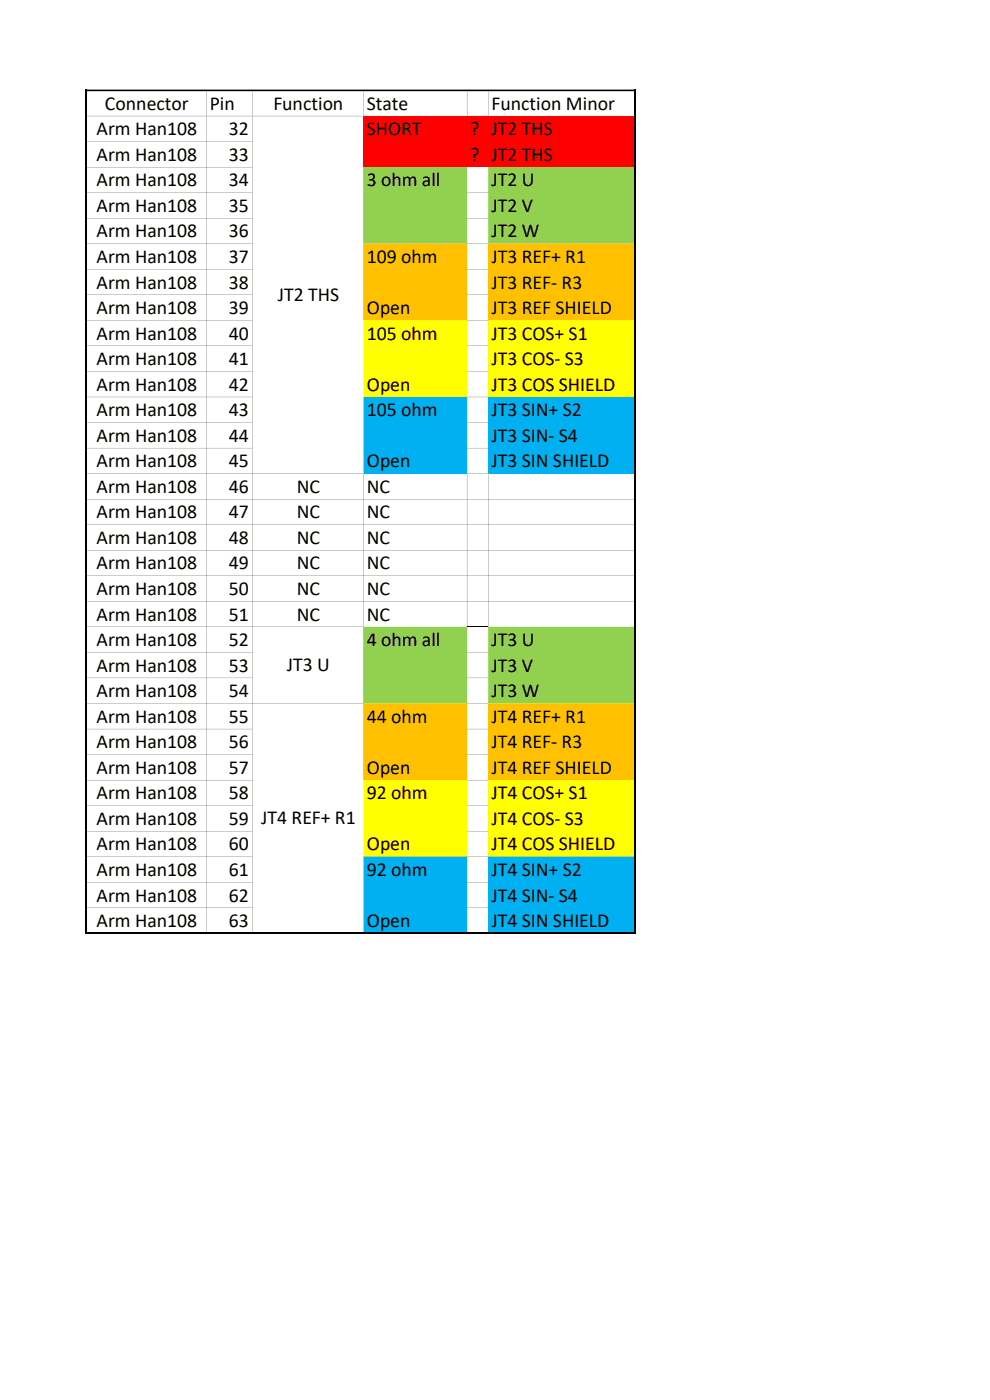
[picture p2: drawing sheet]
<svg xmlns="http://www.w3.org/2000/svg" width="210mm" height="297mm" viewBox="0 0 210 297" stroke-linecap="round" stroke-linejoin="round" font-family="sans-serif">
<defs><g id="words">
<g font-size="4.2">
<text x="22.3" y="23.3">Connector</text>
<text x="44.5" y="23.3">Pin</text>
<text x="58" y="23.3">Function</text>
<text x="77.8" y="23.3">State</text>
<text x="104.3" y="23.3">Function Minor</text>
<text x="20.5" y="28.7">Arm Han108</text>
<text x="48.5" y="28.7">32</text>
<text x="77.8" y="28.7">SHORT</text>
<text x="99.8" y="28.7">? JT2 THS</text>
<text x="20.5" y="34.1">Arm Han108</text>
<text x="48.5" y="34.1">33</text>
<text x="99.8" y="34.1">? JT2 THS</text>
<text x="20.5" y="39.5">Arm Han108</text>
<text x="48.5" y="39.5">34</text>
<text x="77.8" y="39.5">3 ohm all</text>
<text x="104.3" y="39.5">JT2 U</text>
<text x="20.5" y="45">Arm Han108</text>
<text x="48.5" y="45">35</text>
<text x="104.3" y="45">JT2 V</text>
<text x="20.5" y="50.4">Arm Han108</text>
<text x="48.5" y="50.4">36</text>
<text x="104.3" y="50.4">JT2 W</text>
<text x="20.5" y="55.8">Arm Han108</text>
<text x="48.5" y="55.8">37</text>
<text x="77.8" y="55.8">109 ohm</text>
<text x="104.3" y="55.8">JT3 REF+ R1</text>
<text x="20.5" y="61.2">Arm Han108</text>
<text x="48.5" y="61.2">38</text>
<text x="58.9" y="63.8">JT2 THS</text>
<text x="104.3" y="61.2">JT3 REF- R3</text>
<text x="20.5" y="66.6">Arm Han108</text>
<text x="48.5" y="66.6">39</text>
<text x="77.8" y="66.6">Open</text>
<text x="104.3" y="66.6">JT3 REF SHIELD</text>
<text x="20.5" y="72.1">Arm Han108</text>
<text x="20.5" y="77.5">Arm Han108</text>
<text x="48.5" y="72.1">40</text>
<text x="48.5" y="77.5">41</text>
<text x="77.8" y="72.1">105 ohm</text>
<text x="104.3" y="72.1">JT3 COS+ S1</text>
<text x="104.3" y="77.5">JT3 COS- S3</text>
<text x="20.5" y="82.9">Arm Han108</text>
<text x="48.5" y="82.9">42</text>
<text x="77.8" y="82.9">Open</text>
<text x="104.3" y="82.9">JT3 COS SHIELD</text>
<text x="20.5" y="88.3">Arm Han108</text>
<text x="48.5" y="88.3">43</text>
<text x="77.8" y="88.3">105 ohm</text>
<text x="104.3" y="88.3">JT3 SIN+ S2</text>
<text x="20.5" y="93.7">Arm Han108</text>
<text x="48.5" y="93.7">44</text>
<text x="104.3" y="93.7">JT3 SIN- S4</text>
<text x="20.5" y="99.1">Arm Han108</text>
<text x="48.5" y="99.1">45</text>
<text x="77.8" y="99.1">Open</text>
<text x="104.3" y="99.1">JT3 SIN SHIELD</text>
<text x="20.5" y="104.6">Arm Han108</text>
<text x="48.5" y="104.6">46</text>
<text x="62.9" y="104.6">NC</text>
<text x="77.8" y="104.6">NC</text>
<text x="20.5" y="110">Arm Han108</text>
<text x="48.5" y="110">47</text>
<text x="62.9" y="110">NC</text>
<text x="77.8" y="110">NC</text>
<text x="20.5" y="115.4">Arm Han108</text>
<text x="48.5" y="115.4">48</text>
<text x="62.9" y="115.4">NC</text>
<text x="77.8" y="115.4">NC</text>
<text x="20.5" y="120.8">Arm Han108</text>
<text x="48.5" y="120.8">49</text>
<text x="62.9" y="120.8">NC</text>
<text x="77.8" y="120.8">NC</text>
<text x="20.5" y="126.2">Arm Han108</text>
<text x="20.5" y="131.7">Arm Han108</text>
<text x="48.5" y="126.2">50</text>
<text x="48.5" y="131.7">51</text>
<text x="62.9" y="126.2">NC</text>
<text x="62.9" y="131.7">NC</text>
<text x="77.8" y="126.2">NC</text>
<text x="77.8" y="131.7">NC</text>
<text x="20.5" y="137.1">Arm Han108</text>
<text x="48.5" y="137.1">52</text>
<text x="77.8" y="137.1">4 ohm all</text>
<text x="104.3" y="137.1">JT3 U</text>
<text x="20.5" y="142.5">Arm Han108</text>
<text x="48.5" y="142.5">53</text>
<text x="60.9" y="142.3">JT3 U</text>
<text x="104.3" y="142.5">JT3 V</text>
<text x="20.5" y="147.9">Arm Han108</text>
<text x="48.5" y="147.9">54</text>
<text x="104.3" y="147.9">JT3 W</text>
<text x="20.5" y="153.3">Arm Han108</text>
<text x="48.5" y="153.3">55</text>
<text x="77.8" y="153.3">44 ohm</text>
<text x="104.3" y="153.3">JT4 REF+ R1</text>
<text x="20.5" y="158.8">Arm Han108</text>
<text x="48.5" y="158.8">56</text>
<text x="104.3" y="158.8">JT4 REF- R3</text>
<text x="20.5" y="164.2">Arm Han108</text>
<text x="48.5" y="164.2">57</text>
<text x="77.8" y="164.2">Open</text>
<text x="104.3" y="164.2">JT4 REF SHIELD</text>
<text x="20.5" y="169.6">Arm Han108</text>
<text x="48.5" y="169.6">58</text>
<text x="77.8" y="169.6">92 ohm</text>
<text x="104.3" y="169.6">JT4 COS+ S1</text>
<text x="20.5" y="175">Arm Han108</text>
<text x="48.5" y="175">59</text>
<text x="55.4" y="174.8">JT4 REF+ R1</text>
<text x="104.3" y="175">JT4 COS- S3</text>
<text x="20.5" y="180.4">Arm Han108</text>
<text x="20.5" y="185.8">Arm Han108</text>
<text x="48.5" y="180.4">60</text>
<text x="48.5" y="185.8">61</text>
<text x="77.8" y="180.4">Open</text>
<text x="77.8" y="185.8">92 ohm</text>
<text x="104.3" y="180.4">JT4 COS SHIELD</text>
<text x="104.3" y="185.8">JT4 SIN+ S2</text>
<text x="20.5" y="191.3">Arm Han108</text>
<text x="48.5" y="191.3">62</text>
<text x="104.3" y="191.3">JT4 SIN- S4</text>
<text x="20.5" y="196.7">Arm Han108</text>
<text x="48.5" y="196.7">63</text>
<text x="77.8" y="196.7">Open</text>
<text x="104.3" y="196.7">JT4 SIN SHIELD</text>
</g>
</g></defs>
<g fill="#000">
<path d="M43.8 19.3v5.3zM53.5 19.3v5.3zM77.1 19.3v5.3zM99.1 19.3v5.3zM103.5 19.3l.1 5.3zM134.7 19.3l.1 5.3z" fill-rule="evenodd"/>
<path d="M18.4 24.6h58.7zM99.1 24.6h4.4z" fill-rule="evenodd"/>
</g>
<path d="M77.1 24.8h57.5v10.7h-57.5z" fill="#f00"/>
<path d="M77.1 35.4h22v16.3h-22zM103.5 35.4h31.1v16.3h-31.1z" fill-rule="evenodd" fill="#92d050"/>
<path d="M77.1 51.7h22v16.3h-22zM103.5 51.7h31.1v16.3h-31.1z" fill-rule="evenodd" fill="#ffc000"/>
<path d="M77.1 67.9h22v16.3h-22zM103.5 67.9h31.1v16.3h-31.1z" fill-rule="evenodd" fill="#ff0"/>
<path d="M77.1 84.2h22v16.3h-22zM103.5 84.2h31.1v16.3h-31.1z" fill-rule="evenodd" fill="#00b0f0"/>
<path d="M77.1 133h22v16.3h-22zM103.5 133h31.1v16.3h-31.1z" fill-rule="evenodd" fill="#92d050"/>
<path d="M77.1 149.2h22v16.3h-22zM103.5 149.2h31.1v16.3h-31.1z" fill-rule="evenodd" fill="#ffc000"/>
<path d="M77.1 165.5h22v16.3h-22zM103.5 165.5h31.1v16.3h-31.1z" fill-rule="evenodd" fill="#ff0"/>
<path d="M77.1 181.7h22v16.1h-22zM103.5 181.7h31.1v16.1h-31.1z" fill-rule="evenodd" fill="#00b0f0"/>
<g fill="#000">
<path d="M18.4 30l35.1 .1zM18.4 35.4l35.1 .1zM18.4 40.9h35.1zM99.1 40.9h4.4zM18.4 46.3h35.1zM99.1 46.3h4.4zM18.4 51.7h35.1zM99.1 51.7h4.4zM18.4 57.1h35.1zM99.1 57.1h4.4zM18.4 62.5l35.1 .1zM99.1 62.5l4.4 .1zM18.4 67.9l35.1 .1zM99.1 67.9l4.4 .1zM18.4 73.4h35.1zM99.1 73.4h4.4zM18.4 78.8h35.1zM99.1 78.8h4.4zM18.4 84.2h35.1zM99.1 84.2h4.4zM18.4 89.6l35.1 .1zM99.1 89.6l4.4 .1zM18.4 95l35.1 .1zM99.1 95l4.4 .1zM18.4 100.5h58.7zM99.1 100.5h4.4zM18.4 133h58.7z" fill-rule="evenodd"/>
<path d="M43.8 24.8v173.2zM53.5 24.8v173.2z" fill-rule="evenodd"/>
<path d="M18.4 105.9h116.4zM18.4 111.3h116.4zM18.4 116.7l116.4 .1zM18.4 122.1l116.4 .1zM18.4 127.6h116.4zM18 19h116.9v.3h-116.9z" fill-rule="evenodd"/>
<path d="M77.1 100.5v32.5zM99.1 100.5v32.5z" fill-rule="evenodd"/>
<path d="M103.5 100.5l.1 32.5zM134.7 100.5l.1 32.5zM18.4 138.4h35.1zM99.1 138.4h4.4zM18.4 143.8h35.1zM99.1 143.8h4.4zM18.4 149.2l58.7 .1zM99.1 149.2l4.4 .1zM18.4 154.6l35.1 .1zM99.1 154.6l4.4 .1zM18.4 160.1h35.1zM99.1 160.1h4.4zM18.4 165.5h35.1zM99.1 165.5h4.4zM18.4 170.9h35.1zM99.1 170.9h4.4zM18.4 176.3l35.1 .1zM99.1 176.3l4.4 .1zM18.4 181.7l35.1 .1zM99.1 181.7l4.4 .1zM18.4 187.2h35.1zM99.1 187.2h4.4zM18.4 192.6h35.1zM99.1 192.6h4.4zM18.4 198h58.7zM99.1 198h4.4z" fill-rule="evenodd"/>
</g>
<path d="M99.1 133h4.4" fill="none" stroke="#000" stroke-width=".21"/>
<path d="M18.2 19v179.2M134.7 19v179.2M18 198h116.9" fill="none" stroke="#000" stroke-width=".34"/>
<use href="#words"/>
</svg>
